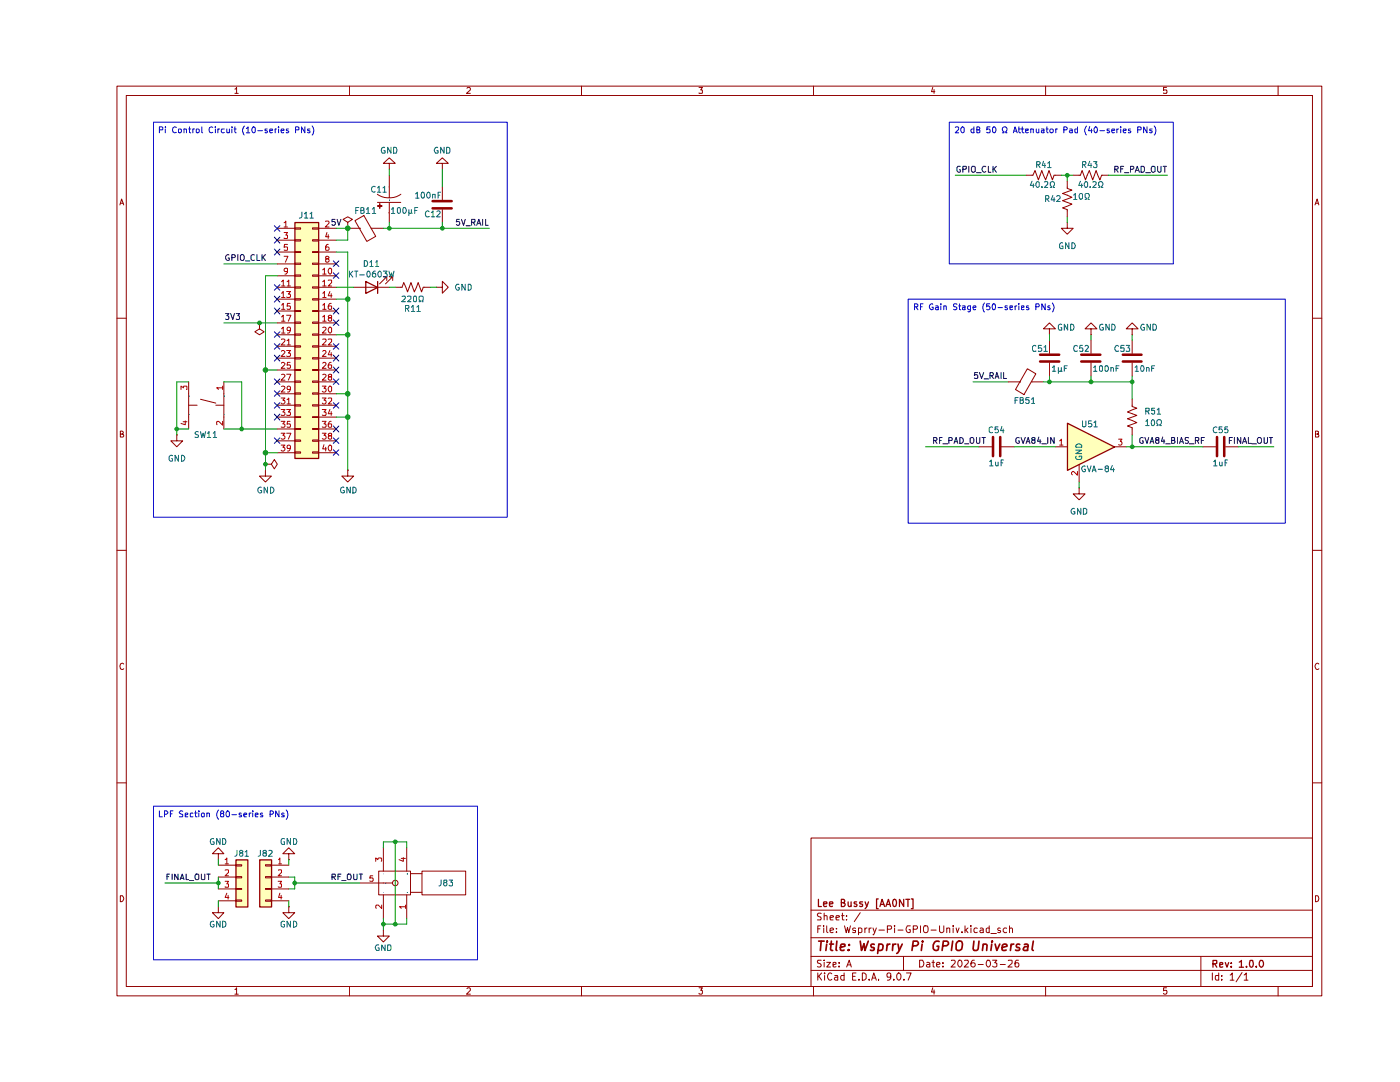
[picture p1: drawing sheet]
<svg xmlns="http://www.w3.org/2000/svg" width="279mm" height="216mm" viewBox="0 0 279 216" stroke-linecap="round" stroke-linejoin="round" font-family="sans-serif">
<g fill="none" stroke="#910000" stroke-width=".2">
<path d="M23.3 17.2h240.5v181.5h-240.5zM25.2 19h236.7v177.8h-236.7zM46.9 17.8l.3-.4v1.2M46.9 18.6h.7M69.7 17.2v1.8M93.2 17.6l.2-.2h.3l.2 .2v.3l-.8 .7h.8M116 17.2v1.8M139.5 17.4h.7l-.4 .5 .4 .1v.5h-.7M162.4 17.2v1.8M186.2 17.4l-.3 .9h.7M186.4 17.9v.7M208.7 17.2v1.8"/>
<path d="M232.8 17.4h-.6v.6l.6-.1 .1 .2-.1 .5-.6-.1M255.1 17.2v1.8M23.9 40.9l.4-1.2 .4 1.2M24 40.6h.6M262.4 40.9l.5-1.2 .3 1.2M262.5 40.6h.6M23.3 63.5h1.9M261.9 63.5h1.9M24 86.6l.5-.1v-.4l-.5-.1v1.2h.5l.2-.3-.3-.3M262.5 86.6l.6-.1v-.4l-.6-.1v1.2h.6l.1-.3-.3-.3M23.3 109.8h1.9M261.9 109.8h1.9"/>
<path d="M24.7 132.5l-.3-.2a.65 .65 0 0 0-.5 .7 .65 .65 0 0 0 .5 .6l.3-.2M263.2 132.5l-.3-.2a.65 .65 0 0 0-.5 .7 .65 .65 0 0 0 .5 .6l.3-.2M23.3 156.2h1.9M261.9 156.2h1.9M24 178.7h.4a.66 .66 0 0 1 .3 .8 .66 .66 0 0 1-.7 .4zM161.9 167.2h100v29.6h-100zM262.5 178.7h.4a.66 .66 0 0 1 .3 .8 .66 .66 0 0 1-.7 .4zM46.9 197.4l.3-.3v1.3M46.9 198.4h.7M69.7 196.8v1.9M93.2 197.3l.2-.2h.3l.2 .2v.3l-.8 .8h.8M116 196.8v1.9"/>
<path d="M139.5 197.1h.7l-.4 .5 .4 .1v.5l-.2 .2h-.3l-.2-.2M161.9 193.6h100M161.9 190.8h100M161.9 187.1h100M161.9 181.6h100M162.4 196.8v1.9M163.2 194.1v1.5M163.2 185.3h.4M163.4 194.7l.6 .9M163.8 184.7h-.6v1.4M163.9 191.6h-.7v.6a.49 .49 0 0 1 .5 .1 .49 .49 0 0 1 .1 .6h-.7M163.9 182.3h-.7a.49 .49 0 0 0 .1 .5 .49 .49 0 0 0 .5 .2v.6h-.7"/>
<path d="M164 194.1l-.8 .9M164.4 184.7v.1M164.4 185.2v.9M164.5 191.6v.1M164.5 182.8l.5-.1 .1 .9M164.5 182.2v1.4M164.5 192v1M164.6 194.1v.2M164.6 194.6v1M165 192h.7l-.7 1h.7M165 184.7v1.2l.2 .2M165.7 185.7l.6-.2-.1-.3-.5 .1v.6l.2 .2 .4-.1"/>
<path d="M165.7 183.1l.6-.1v-.3h-.6v.2v.7h.6M166 194.3a.55 .55 0 0 0-.7 0 .55 .55 0 0 0-.1 .7l.1 .3a.37 .37 0 0 0 .3 .3 .37 .37 0 0 0 .4-.2M166.3 192.5l.5-.1v-.3h-.5v.8h.5M166.6 194.6h.5l.1 1M166.8 183.1l.7-.1-.1-.3h-.5l-.1 .2 .1 .7h.5M166.9 185.9v.2M166.9 185.3h.1M167.2 195h-.4l-.3 .2 .3 .4 .4-.1M167.4 192.8v.2M167.4 192.1v.1M168 182.7h.5M168.1 182.2v1.2l.1 .2h.3"/>
<path d="M168.5 194.6h-.5l-.2 .3v.4l.2 .3 .5-.1M168.5 194.1v1.5M168.5 184.7l.4 1.4 .2-1 .3 1 .3-1.4M169 193l.5-1.4 .4 1.4M169 183.5v.1M169 182.7v.2M169.1 192.5h.7M170.2 194.8h.5M170.7 185.3l-.3-.1-.2 .1v.3l.5 .1v.3h-.5M170.8 194.1h-.6v1.5h.6M171.3 185.3l.5-.1 .2 .1v.6l-.2 .2-.5-.1M171.3 185.2v1.3"/>
<path d="M171.4 195.4v.2M171.7 182.1l-1.2 1.8M172.1 194.1h.3l.5 .4v.7l-.5 .4h-.3zM172.6 185.2v.9M173 185.2l-.4 .2M173.5 195.4v.2M173.5 185.2v.9M173.9 185.2l-.4 .2M174 195.6l.4-1.5 .5 1.5M174.1 195.2h.6M174.2 185.2l.4 .9M174.9 185.2l-.5 1.3h-.2"/>
<path d="M175.3 195.4v.2M175.4 185.6h1.1M177.1 185.4l.8-.1v-.5l-.8-.1v1.4M177.8 194.7l-.1 .3h-.6v-.8l.4-.1 .3 .2v.9l-.4 .4h-.3M178.4 195.4v.2M178.5 184.7v.1M178.5 185.2v.9M179.2 185.6h1M179.3 194.1a.75 .75 0 0 1 .5 .8 .75 .75 0 0 1-.5 .7 .92 .92 0 0 1 0-1.5zM180.3 190.8v2.8M180.4 195.4v.2M180.9 194.1h.9l-.6 1.5"/>
<path d="M181.7 184.7h-.6a.71 .71 0 0 0-.3 .9 .71 .71 0 0 0 .9 .4v-.5h-.3M182.3 185.4l.7-.1v-.5l-.7-.1v1.4M183.5 191.6h.6a.76 .76 0 0 1 .2 .9 .76 .76 0 0 1-.8 .5zM183.7 184.7v1.4M184.5 184.7h.6v.2a1.02 1.02 0 0 1 0 1.1l-.2 .1a.46 .46 0 0 1-.6-.4zM185 192.1l.3-.1 .3 .2v.8M185.6 192.4l-.7 .2 .2 .4 .5-.1M185.8 185.6h1M186 192h.5M186.2 197.1l-.3 .9h.7M186.2 191.6v1.3l.3 .1M186.4 197.5v.9"/>
<path d="M186.9 192.5l.7-.1-.2-.4-.5 .2v.6l.3 .2 .3-.1M187.5 184.7v1.1l.3 .3h.2l.4-.3v-1.1M188.2 192.8v.2M188.2 192.1v.1M188.9 185.3l.3-.1 .3 .1v.8M188.9 185.2v.9M189.9 191.7l.6-.1 .1 .3-.8 1.1h.8M190.2 184.7v.1M190.2 185.2v.9M190.8 185.2l.3 .9 .3-.9M191.3 191.7l.1-.1a.68 .68 0 0 1 .7 .6 .68 .68 0 0 1-.6 .8 .89 .89 0 0 1-.2-1.3zM192 185.9v.2"/>
<path d="M192.5 191.7l.7-.1 .1 .3-.9 1.1h.9M192.6 184.7v1.4M192.8 185.6l.4 .5M193.2 185.2l-.6 .5M193.8 184.7v.1M193.8 185.2v.9M194.5 191.6a.57 .57 0 0 0-.7 .6v.5l.1 .2 .5 .1 .2-.3v-.3l-.2-.3-.5 .1-.1 .2M195 185.3l-.4-.1-.2 .2 .1 .6h.5M195.2 192.4h1M195.6 185.3l.4-.1 .2 .1v.8M196.2 185.5l-.6 .3 .1 .3 .5-.1M197 191.7l.1-.1a.68 .68 0 0 1 .6 .6 .68 .68 0 0 1-.5 .8 .89 .89 0 0 1-.2-1.3z"/>
<path d="M197.4 185.3l-.3-.1-.3 .1v.6l.3 .2 .3-.1M197.4 184.7v1.4M197.8 186.3h1.1M198.1 191.6h.8l-.4 .5 .4 .1v.6l-.2 .2-.6-.2M199.6 185.3l-.3-.1-.2 .2 .2 .3h.3l.1 .2-.2 .2-.4-.1M199.6 192.4h1M200.9 185.3l-.4-.1-.3 .2v.4l.3 .3 .4-.1M201.2 191.7l.7-.1 .1 .6-.9 .8h.9M201.5 185.3l.2-.1 .4 .1v.8M201.5 184.7v1.4M203.3 191.6h-.5l-.2 .3v.9l.2 .2 .5-.1v-.7l-.5-.1-.2 .1v.2M208.7 196.8v1.9"/>
<path d="M232.8 197.1h-.6v.6l.6-.1 .1 .2-.1 .5-.4 .1-.2-.2M239.7 190.8v6M241.9 194.1v1.5M243.2 194.6h-.6l-.1 .3 .1 .6h.6M243.2 194.1v1.5M243.8 195.4v.2M243.8 194.6v.2M245.5 194.6l.4-.5v1.5M245.5 195.6h.8M247.9 194.1l-1.2 1.8M248.3 194.6l.4-.5v1.5M248.3 195.6h.8"/>
<path d="M255.1 196.8v1.9"/>
</g>
<g fill="none" stroke="#910000" stroke-width=".25">
<path d="M163.3 179.5v1.4h.6M169.3 180v.8l.4 .1 .2-.2M169.9 180v.9M171 180h-.5l-.1 .1 .2 .3 .4 .2v.2h-.6M172.1 180h-.5l-.1 .1 .1 .2 .5 .2v.3h-.6M172.6 180l.4 .9M173.3 180l-.3 .9-.4 .4M175.3 179.4h-.4v1.9h.4M178.2 179.6l.3-.1a.8 .8 0 0 1 .4 .7 .8 .8 0 0 1-.4 .7l-.3-.2v-.4zM180.4 179.5v1.4l-.9-1.4v1.4M180.8 179.5h.7M181.2 179.5v1.4"/>
<path d="M181.9 179.4h.3v1.9h-.3M164.4 180.4l.6-.1-.1-.3h-.5v.1v.7h.5M165.5 180.4l.7-.1-.1-.3h-.5l-.1 .1 .1 .7h.5M167.9 180.1l.6-.1v-.5h-.6v1.4h.5l.3-.5-.4-.3M175.6 180.9l.4-1.4 .5 1.4M175.8 180.5h.6M176.8 180.9l.5-1.4 .4 1.4M177 180.5h.6M242.1 192.3l.7-.1v-.5l-.7-.1v1.4M242.4 192.3l.4 .7M243.4 192.5l.6-.1v-.2h-.6v.7h.6M244.5 192.1l.4 .9 .3-.9"/>
<path d="M245.7 192.8v.2M245.7 192.2h.1M247.3 192l.4-.4v1.4M247.3 193h.9M248.8 192.8v.2M249.4 191.7l.6-.1a.89 .89 0 0 1-.3 1.4l-.3-.2v-.3zM250.7 192.8v.2M251.5 191.7l.1-.1a.68 .68 0 0 1 .6 .7 .68 .68 0 0 1-.6 .7 .89 .89 0 0 1-.1-1.3z"/>
</g>
<g fill="none" stroke="#910000" stroke-width=".34">
<path d="M163.4 187.8h1.1M163.9 187.8l-.2 1.9M165 188.4l-.2 1.3M165.1 187.8v.2M165.6 188.4h.7M165.9 187.8l-.2 1.6 .1 .2 .4 .1M167 187.8l-.2 1.6 .2 .3M167.7 189.1l.9-.3v-.3l-.6-.1-.2 .2v1h.7M169.4 189.5l.1 .1h-.3l.2-.1-.1 .2M169.5 188.5v.1M171.7 187.8l.2 1.9 .5-1.4 .2 1.4 .7-1.9M174.5 188.5l-.5-.1-.2 .2 .2 .5h.5l-.1 .5h-.7"/>
<path d="M175.4 188.5l.5-.1 .3 .2v.7l-.5 .4-.5-.1M175.4 188.4l-.3 1.8M177.1 188.4l-.2 1.3M177.6 188.4l-.6 .3M178.2 188.4l-.1 1.3M178.8 188.4l-.4 .1-.2 .2M179.2 188.4l.3 1.3M180.1 188.4l-.6 1.3-.5 .5M182.2 188.7l.8-.1 .3-.2-.1-.4-.2-.2h-.7l-.3 1.9M184 188.4l-.1 1.3M184.1 187.8v.2M187.4 187.9a.73 .73 0 0 0-.9 .1l-.3 .6v.6a.62 .62 0 0 0 1.1 .3v-.7h-.3"/>
<path d="M188.2 188.7l.8-.1 .3-.2-.1-.4-.3-.2h-.6l-.3 1.9M190.1 187.8l-.2 1.9M191 188a.63 .63 0 0 1 1 0 1.3 1.3 0 0 1-.5 1.7h-.4l-.3-.3v-1zM194.4 187.8l-.2 1.5 .3 .4h.4l.3-.4 .2-1.5M196.2 188.6l.3-.2 .4 .1v1.2M196.2 188.4l-.1 1.3M197.9 188.4l-.1 1.3M198 187.8l-.1 .2 .2-.1-.1-.1-.1 .2M198.6 188.4l.3 1.3 .6-1.3M200 189.1l1-.3-.1-.3a.6 .6 0 0 0-.9 .1v1h.8M201.8 188.4l-.2 1.3M202.3 188.4l-.5 .2-.1 .1"/>
<path d="M203.5 188.5l-.4-.1-.3 .2 .2 .5h.4v.5h-.7M204.4 188.5h.7l-.1 1.2M205.2 188.8l-.7 .1-.3 .5 .2 .3 .7-.1M206.2 187.8l-.2 1.6 .2 .3"/>
</g>
<g fill="#ffb">
<path d="M58.8 44.4h4.8v47h-4.8z"/>
<path d="M213 84.4l9.4 4.8-9.4 4.6z"/>
<path d="M51.8 171.5h2.4v9.4h-2.4z"/>
<path d="M47 171.5h2.4v9.4h-2.4z"/>
</g>
<g fill="none" stroke="#0f0f0f" stroke-width=".2">
<path d="M191.7 33.2h-.6l-.1 .2v.6l.1 .3h.6v-.4h-.2M192.2 33.8l.6-.1v-.4l-.6-.1v1.2M193.4 33.2v1.2M194 33.2h.5l.1 .2v.8l-.5 .2a.86 .86 0 0 1-.1-1.2zM194.9 34.5h.9M196.7 33.3l-.5-.1a.67 .67 0 0 0-.2 .7 .67 .67 0 0 0 .5 .5l.2-.2M197.2 33.2v1.2h.6M198.2 33.2v1.2M198.3 33.7l.6 .7M198.9 33.2l-.7 .7M222.5 33.8l.6-.1v-.5h-.6v1.2M222.7 33.8l.5 .6"/>
<path d="M223.7 33.7h.4M224.3 33.2h-.6v1.2M224.4 34.5h.9M225.6 33.8l.6-.1 .1-.3-.2-.2h-.5v1.2M226.5 34.4l.5-1.2 .4 1.2M226.7 34h.5M227.7 33.2h.5l.2 .2v.6l-.3 .4h-.4zM228.7 34.5h.9M229.9 33.2h.4l.2 .2v.8l-.2 .2-.4-.1a.87 .87 0 0 1 0-1.1zM231 33.2v.9l.3 .3 .4-.2v-1M232.1 33.2h.7M232.5 33.2v1.2"/>
<path d="M45.7 50.9a.54 .54 0 0 0-.7 .6 .54 .54 0 0 0 .8 .4v-.4h-.3M46.3 51.4h.5l.2-.2-.1-.3-.6-.1v1.2M47.5 50.8v1.2M48 51l.5-.2a.65 .65 0 0 1 .3 .7 .65 .65 0 0 1-.6 .5l-.2-.2zM49 52.1h.8M50.8 50.9a.45 .45 0 0 0-.7 .2v.6a.45 .45 0 0 0 .7 .2M51.3 50.8v1.2h.6M52.3 50.8v1.2M52.5 51.3l.5 .7M53 50.8l-.7 .7M66.9 43.8h-.6v.5h.6v.4l-.2 .3-.4-.2M67.3 43.8l.3 1.2 .4-1.2"/>
<path d="M91.7 43.8h-.5l-.1 .5h.6v.6l-.5 .1-.1-.2M92.1 43.8l.4 1.2 .4-1.2M93 45h.9M94.1 44.4l.7-.1v-.4l-.7-.1v1.2M94.5 44.4l.3 .6M95.1 45l.5-1.2 .4 1.2M95.3 44.6h.5M96.3 43.8v1.2M96.9 43.8v1.2h.5M45 62.6h.7l-.4 .4 .3 .1v.6h-.6M46 62.6l.5 1.2 .3-1.2M47.1 62.6h.7l-.3 .4 .3 .2v.5h-.7"/>
<path d="M195.1 74.3h-.6v.6l.1-.1h.4l.1 .1v.5h-.6M195.5 74.3l.4 1.2 .4-1.2M196.4 75.6h.9M197.6 74.9h.5l.2-.1-.1-.4-.6-.1v1.2M197.8 74.9l.5 .6M198.6 75.5l.3-1.2 .5 1.2M198.7 75.2h.6M199.8 74.3v1.2M200.3 74.3v1.2h.6M186.3 87.9h.5l.2-.2-.1-.3-.6-.1v1.2M186.6 87.9l.4 .6M187.5 87.9h.3"/>
<path d="M188 87.3h-.5v1.2M188.2 88.6h.9M189.4 87.9h.6v-.5l-.6-.1v1.2M190.4 88.5l.4-1.2 .3 1.2M190.5 88.1h.6M191.6 87.3l.6 .2v.3v.5l-.4 .2h-.2zM192.5 88.6h.9M193.6 87.5l.5-.2a.65 .65 0 0 1 .3 .7 .65 .65 0 0 1-.5 .5l-.3-.2zM194.9 87.3v.9a.35 .35 0 0 0 .3 .3 .35 .35 0 0 0 .4-.3v-.9M196 87.3h.7M196.3 87.3v1.2M203.4 87.4a.45 .45 0 0 0-.7 .1v.7a.45 .45 0 0 0 .7 .2v-.4h-.1"/>
<path d="M203.8 87.3l.4 1.2 .4-1.2M204.8 88.5l.4-1.2 .3 1.2M204.9 88.1h.6M206.1 87.8l-.2-.3 .2-.2 .5 .1v.3a.51 .51 0 0 0-.6 .7h.6v-.5l-.2-.1M207.3 87.2l-.2 .9h.6M207.6 87.7v.8M207.9 88.6h.9M209.1 87.3v1.2M210.4 87.3v1.2l-.7-1.2v1.2M228.1 87.4a.45 .45 0 0 0-.6 .1v.7a.45 .45 0 0 0 .6 .2v-.4h-.1M228.5 87.3l.4 1.2 .3-1.2M229.5 88.5l.4-1.2 .4 1.2"/>
<path d="M229.6 88.1h.6M230.9 87.8l-.3-.3 .3-.2 .4 .1v.3a.51 .51 0 0 0-.6 .7h.6v-.5l-.2-.1M232 87.2l-.2 .9h.7M232.3 87.7v.8M232.6 88.6h1M233.8 87.9h.4l.2-.2v-.3l-.2-.1h-.4v1.2l.6-.1 .1-.3-.3-.2M235 87.3v1.2M235.4 88.5l.4-1.2 .4 1.2M235.5 88.1h.6M237.2 87.4h-.7v.3l.7 .4-.2 .4-.5-.1M237.4 88.6h.9M238.6 87.9h.6v-.5l-.6-.1v1.2"/>
<path d="M238.9 87.9l.3 .6M239.7 87.9h.5M240.3 87.3h-.6v1.2M245.3 87.9h.5M245.9 87.3h-.6v1.2M246.4 87.3v1.2M247.6 87.3v1.2l-.7-1.2v1.2M248 88.5l.4-1.2 .4 1.2M248.1 88.1h.5M249.1 87.3v1.2h.6M249.8 88.6h1M251.1 87.4l.2-.1a.6 .6 0 0 1 .5 .6 .6 .6 0 0 1-.5 .6l-.4-.4z"/>
<path d="M252.3 87.3v1.1l.1 .1h.3l.3-.3v-.9M253.3 87.3h.7M253.6 87.3v1.2M33.3 174.9h.4M33.8 174.4h-.5v1.1M34.3 174.4v1.1M35.5 174.4v1.1l-.6-1.1v1.1M36 175.5l.4-1.1 .3 1.1M36 175.3h.6M37.1 174.4v1.1h.5M37.8 175.7h.9M39.1 174.4h.4l.2 .2v.7l-.2 .2h-.4l-.2-.3z"/>
<path d="M40.2 174.4v.9l.2 .2 .5-.1v-1M41.3 174.4h.7M41.6 174.4v1.1M66.3 175l.6-.1v-.5h-.6v1.1M66.5 175l.4 .5M67.5 174.9h.4M68 174.4h-.5v1.1M68.2 175.7h.9M69.3 174.6l.2-.2h.4l.2 .4-.2 .7h-.4l-.2-.2zM70.6 174.4l.1 1.1h.5l.1-1.1M71.7 174.4h.7M72 174.4v1.1"/>
</g>
<g fill="none" stroke="#910000" stroke-width=".2">
<path d="M75.3 38.8l1.4 .6 .9 .1M77.7 35v4.5l1.4-.3 .9-.4M77.7 32.6h-1.2l1.2-1.1 1.2 1.1h-1.2v1.2M77.7 33.8h.1M88.3 32.6h-1.2l1.2-1.1 1.2 1.1h-1.2v1.2M88.3 33.8h.1M88.3 37.3v2.7M204.8 35h1.3l.5-1 .6 1.9 .7-1.9 .8 1.9 .7-1.9 .6 1.9 .4-.9h1.4M213 36.2v1.4l.9 .3-1.8 .7 1.8 .8-1.8 .6 1.8 .7-1.8 .8 .9 .3v1.5M214.2 35h1.4l.4-1 .6 1.9 .8-1.9 .7 1.9 .7-1.9 .7 1.9 .4-.9h1.3M55.3 45.6h3.5M55.3 47.9h3.5"/>
<path d="M55.3 50.3h3.5M55.3 52.7h3.5M55.3 55h3.5M55.3 57.3h3.5M55.3 59.7h3.5M58.8 45.5h1.2v.2h-1.2zM58.8 47.8h1.2v.3h-1.2zM58.8 50.2h1.2v.2h-1.2zM58.8 52.5h1.2v.2h-1.2zM58.8 54.9h1.2v.2h-1.2zM58.8 57.2h1.2v.3h-1.2zM58.8 59.6h1.2v.3h-1.2z"/>
<path d="M62.4 45.5h1.2v.2h-1.2zM62.4 47.8h1.2v.3h-1.2zM62.4 50.2h1.2v.2h-1.2zM62.4 52.5h1.2v.2h-1.2zM62.4 54.9h1.2v.2h-1.2zM62.4 57.2h1.2v.3h-1.2zM62.4 59.6h1.2v.3h-1.2zM63.6 45.6h3.5M63.6 47.9h3.5M63.6 50.3h3.5M63.6 52.7h3.5M63.6 55h3.5"/>
<path d="M63.6 57.3h3.5M63.6 59.7h3.5M69.4 44.4l.9-.6-.9-.5-.9 .5 .9 .6v1.2M69.4 45.6h.1M69.4 45.6h2.4M70.6 57.3h7.1M70.8 44l1.8-1 2.4 4.2-1.8 1zM71.8 45.6h.1M74.1 45.6h2.4M75.3 41.1h1zM75.3 40.4h4.7M75.7 40.6l.1 1z"/>
<path d="M77.2 56v-.8h-.7h.7l-1.5 1.4M77.7 40.4v4M78.4 56v-.8h-.7h.7l-1.5 1.4M78.9 57.3h1.3l.4-.9 .7 1.9 .7-1.9 .7 1.9 .8-1.9 .6 1.9 .4-1h1.4M87.1 57.3h1.2v-1.2l1.2 1.2-1.2 1.2v-1.2M87.1 57.3h.1M88.3 41.8v2.6M213 44.4v1.2h1.2l-1.2 1.1-1.2-1.1h1.2M213 44.4h.1M37.6 76.2v9.4M40 79.7l3.1 .7M44.7 76.2v9.4"/>
<path d="M51.8 64.4v1.2l.9 .6-.9 .6-.9-.6 .9-.6M51.8 64.4h.1M55.3 62.1h3.5M55.3 64.4h3.5M55.3 66.8h3.5M55.3 69.1h3.5M55.3 71.5h3.5M55.3 73.8h3.5M55.3 76.2h3.5M55.3 78.6h3.5M58.8 62h1.2v.1h-1.2zM58.8 64.3h1.2v.2h-1.2z"/>
<path d="M58.8 66.6h1.2v.3h-1.2zM58.8 69h1.2v.3h-1.2zM58.8 71.4h1.2v.2h-1.2zM58.8 73.7h1.2v.2h-1.2zM58.8 76h1.2v.3h-1.2zM58.8 78.4h1.2v.3h-1.2zM62.4 62h1.2v.1h-1.2zM62.4 64.3h1.2v.2h-1.2zM62.4 66.6h1.2v.3h-1.2zM62.4 69h1.2v.3h-1.2zM62.4 71.4h1.2v.2h-1.2zM62.4 73.7h1.2v.2h-1.2z"/>
<path d="M62.4 76h1.2v.3h-1.2zM62.4 78.4h1.2v.3h-1.2zM63.6 62.1h3.5M63.6 64.4h3.5M63.6 66.8h3.5M63.6 69.1h3.5M63.6 71.5h3.5M63.6 73.8h3.5M63.6 76.2h3.5M63.6 78.6h3.5M201.2 76.2h2.4M203.6 76.2h.1"/>
<path d="M205 73.6l1.7 1-2.3 4.1-1.7-1zM205.9 76.2h2.4M209.4 65.6h1.2l-1.2-1.2-1.1 1.2h1.1v1.2M209.4 66.8h.1M209.4 67.9v2.6M209.4 72.4v2.6M217.7 65.6h1.2l-1.2-1.2-1.2 1.2h1.2v1.2M217.7 66.8h.1M217.7 67.9v2.6M217.7 72.4v2.6M225.9 79.7v1.4l1 .3-1.9 .8 1.9 .7-1.9 .7 1.9 .7-1.9 .7 .9 .3v1.5M225.9 65.6h1.2l-1.2-1.2-1.1 1.2h1.1v1.2"/>
<path d="M225.9 66.8h.1M225.9 67.9v2.6M225.9 72.4v2.6M35.3 86.8v1.2h1.2l-1.2 1.2-1.2-1.2h1.2M35.3 86.8h.1M37.6 80.9h1.7M43.1 80.9h1.6M53 93.8v1.2h1.2l-1.2 1.2-1.2-1.2h1.2M53 93.8h.1M53 92.6h1.2l.6-.9 .5 .9-.5 1-.6-1M53 92.6h.1M55.3 80.9h3.5"/>
<path d="M55.3 83.2h3.5M55.3 85.6h3.5M55.3 88h3.5M55.3 90.3h3.5M58.8 80.8h1.2v.2h-1.2zM58.8 83.1h1.2v.2h-1.2zM58.8 85.5h1.2v.2h-1.2zM58.8 87.8h1.2v.3h-1.2zM58.8 90.2h1.2v.2h-1.2zM62.4 80.8h1.2v.2h-1.2zM62.4 83.1h1.2v.2h-1.2zM62.4 85.5h1.2v.2h-1.2z"/>
<path d="M62.4 87.8h1.2v.3h-1.2zM62.4 90.2h1.2v.2h-1.2zM63.6 80.9h3.5M63.6 83.2h3.5M63.6 85.6h3.5M63.6 88h3.5M63.6 90.3h3.5M69.4 93.8v1.2h1.2l-1.2 1.2-1.2-1.2h1.2M69.4 93.8h.1M195.4 89.2h2.5M199.8 89.2h2.6M210.6 89.2h2.4"/>
<path d="M215.4 97.4v1.2h1.1l-1.1 1.1-1.2-1.1h1.2M215.4 97.4h.1M215.4 92.6v3.6M222.4 89.2h2.4M240.1 89.2h2.5M244.6 89.2h2.5M43.6 170.3h1.1l-1.1-1.1-1.2 1.1h1.2v1.2M43.6 171.5h.1M43.6 172.6h3.4M43.6 175h3.4M43.6 177.4h3.4M43.6 179.7h3.4"/>
<path d="M47 172.6h1.2v.2h-1.2zM47 174.9h1.2v.3h-1.2zM47 177.3h1.2v.2h-1.2zM47 179.6h1.2v.2h-1.2zM53 172.6h1.2v.2h-1.2zM53 174.9h1.2v.3h-1.2zM53 177.3h1.2v.2h-1.2zM53 179.6h1.2v.2h-1.2zM54.2 172.6h3.4M54.2 175h3.4M54.2 177.4h3.4M54.2 179.7h3.4"/>
<path d="M57.6 170.3h1.2l-1.2-1.1-1.2 1.1h1.2v1.2M57.6 171.5h.1M71.8 176.2h6.6M75.6 173.8h6.3v4.8h-6.3zM76.5 169.2v4.6M76.5 178.6v4.7M81.2 169.2v4.6M81.2 178.6v4.7M81.9 178.1h2.3M81.9 174.3h2.3M84.2 173.8h8.7v4.8h-8.7zM43.6 180.9v1.2h1.1l-1.1 1.2-1.2-1.2h1.2"/>
<path d="M43.6 180.9h.1M57.6 180.9v1.2h1.2l-1.2 1.2-1.2-1.2h1.2M57.6 180.9h.1M76.5 185.6v1.2h1.2l-1.2 1.2-1.2-1.2h1.2M76.5 185.6h.1"/>
<circle cx="78.9" cy="176.2" r=".55"/>
</g>
<path d="M58.9 44.4h4.7v47.1h-4.7zM73 56.2l2.4 1.2-2.4 1.1zM75.4 56.2v2.3M213 84.5l9.4 4.7-9.4 4.7zM47.1 171.6h2.4v9.4h-2.4zM51.8 171.6h2.4v9.4h-2.4z" fill="none" stroke="#910000" stroke-width=".25"/>
<g fill="none" stroke="#b90000" stroke-width=".2">
<path d="M77.6 37.3h.1M56.2 56.2l.3-.3v1.2M56.2 58.5l.3-.3v1.2M56.2 57.1h.7M56.2 59.4h.7M56.7 44.4l.3-.3v1.2M56.7 46.4h.7l-.4 .5 .4 .1v.5h-.7M56.7 51.1h.8l-.5 1.2M56.7 45.3h.7M57.2 58.2h.8l-.5 .5h.4l.1 .1-.1 .6-.7-.1M57.3 56.2l.3-.3v1.2M57.3 57.1h.7"/>
<path d="M57.4 48.8h-.6l-.1 .6 .6-.1 .1 .6h-.7M57.4 54l-.1 .2h-.4l-.2-.2 .1-.4h.6v.8l-.2 .2-.3 .1M64.4 53.8l.3-.3v1.2M64.4 56.2l.3-.3v1.2M64.4 58.5l.3-.3v1.2M64.4 57.1h.7M64.4 59.4h.7M64.4 54.7h.7M65 44.2l.5-.1 .2 .3-.8 .9h.8M65.2 51.6h-.2v-.4h.6v.4l-.6 .1v.5l.2 .1h.2l.3-.2-.1-.4-.2-.1M65.2 46.4l-.2 .8h.7M65.5 48.8l-.3 .1-.2 .2v.8l.5 .1 .2-.2v-.4l-.2-.1h-.4l-.1 .1"/>
<path d="M65.5 56h.7v.4l-.7 .7h.7M65.5 46.8v.8M65.7 53.6l.2-.1 .3 .3v.6l-.3 .3-.2-.2a.69 .69 0 0 1 0-.9zM65.8 58.2l-.3 .8h.8M66.1 58.6v.8M77.6 42.5h.1M36.1 77.7v-.7l.5 .4 .1-.4h.5v.7M44.4 77.4h-1.2l.4 .3M44.4 77v.7M56.1 79.4h.8l-.5 .4 .4 .1 .1 .4-.3 .3h-.3l-.2-.2M56.2 60.9l.3-.4v1.2M56.2 63.2l.3-.3v1.2"/>
<path d="M56.2 65.6l.3-.3v1.2M56.2 67.7l.5-.1 .2 .4-.8 .8h.8M56.2 70.1l.4-.2 .3 .4-.8 .8h.8M56.2 72.5l.4-.2 .3 .3-.8 .9h.8M56.2 74.8l.4-.1 .3 .3-.8 .9h.8M56.2 77.1l.4-.1 .3 .4-.8 .8h.8M56.2 61.7h.7M56.2 64.1h.7M56.2 66.5h.7M57.2 62.9h.9l-.6 1.2M57.2 69.9h.8l-.5 .5h.4l.1 .2-.1 .5-.7-.1M57.2 74.7h.9l-.6 1.2"/>
<path d="M57.3 68l.3-.4v1.2M57.3 79.8l.3-.4v1.2M57.3 68.8h.7M57.9 60.5h-.5l-.1 .6 .6-.1v.7l-.6-.1M57.9 72.3h-.5l-.1 .6 .6-.1v.7l-.6-.1M58 65.8l-.1 .2h-.5l-.1-.5a.35 .35 0 0 1 .3-.2 .35 .35 0 0 1 .4 .2l-.2 .8-.4 .2M58 77.6l-.1 .1h-.5l-.1-.4a.35 .35 0 0 1 .3-.3 .35 .35 0 0 1 .4 .3l-.2 .8-.4 .1M64.3 77h.8l-.4 .5 .3 .1v.5l-.5 .1-.2-.1M64.3 79.4h.8l-.4 .4 .3 .1v.6l-.5 .1-.2-.2M64.4 60.9l.3-.4v1.2M64.4 63.2l.3-.3v1.2M64.4 65.4l.4-.1 .3 .3-.8 .9h.8"/>
<path d="M64.4 67.7l.6-.1 .1 .4-.8 .8h.8M64.4 70.1l.4-.2 .3 .4-.8 .8h.8M64.4 72.5l.4-.2 .3 .3-.8 .9h.8M64.4 74.8l.4-.1 .3 .3-.8 .9h.8M64.4 61.7h.7M64.4 64.1h.7M65.5 67.7h.7v.5l-.7 .6h.7M65.5 79.5h.7v.4l-.7 .7h.7M65.7 65.4l.2-.1 .3 .2v.7l-.3 .3-.2-.2a.69 .69 0 0 1 0-.9zM65.7 77.1l.2-.1 .3 .3v.7l-.3 .2-.2-.1a.69 .69 0 0 1 0-1zM65.8 63.4l-.3-.2 .3-.3 .4 .1v.3a.51 .51 0 0 0-.6 .7h.6v-.5l-.2-.1M65.8 75.2l-.3-.3 .3-.2 .4 .1v.3a.51 .51 0 0 0-.6 .7h.6v-.5l-.2-.1"/>
<path d="M65.8 69.9l-.3 .9h.8M66.1 60.5l-.4 .2-.2 .9 .2 .1 .5-.1-.1-.6h-.4l-.2 .2M66.1 72.3l-.4 .2-.2 .8 .2 .2 .5-.1-.1-.6h-.4l-.2 .2M66.1 70.4v.7M36.5 84.2h.8M37 84v.8l-.9-.3M44.4 84.1v.7l-.8-.7-.4 .1 .1 .6M56.1 81.7h.8l-.5 .5 .5 .2v.3l-.2 .2-.6-.1M56.1 84.1h.8l-.5 .5 .5 .2v.3l-.2 .2-.6-.1M56.1 86.4h.8l-.5 .5 .5 .2-.1 .4h-.7M56.1 88.8h.8l-.5 .4 .4 .1 .1 .4-.3 .3h-.3l-.2-.2M57.2 81.7h.8l-.5 .5h.4v.7l-.7-.1"/>
<path d="M57.2 86.4h.9l-.6 1.2M57.3 80.6h.7M57.9 84.1h-.5l-.1 .6 .6-.1v.7l-.6-.1M58 89.3l-.1 .2h-.5l-.1-.4a.35 .35 0 0 1 .3-.3 .35 .35 0 0 1 .4 .3l-.2 .7-.4 .2M64.3 81.7h.8l-.4 .5h.3v.7l-.7-.1M64.3 84.1h.8l-.4 .5h.3v.7l-.7-.1M64.3 86.4h.8l-.4 .5 .3 .1v.5h-.7M64.7 88.7l-.3 .9h.8M65 89.2v.8M65.7 88.9l.2-.1 .3 .3v.6l-.3 .3-.2-.2a.69 .69 0 0 1 0-.9zM65.8 87l-.3-.3 .3-.3 .4 .1v.4a.51 .51 0 0 0-.6 .6h.6v-.5h-.2M65.8 81.7l-.3 .8h.8"/>
<path d="M66.1 84.1l-.4 .1-.2 .9 .2 .2 .5-.1-.1-.6h-.4l-.2 .2M66.1 82.1v.8M211.5 88l.3-.4v1.2M211.5 88.8h.6M215 94.1v.7l-.8-.7-.4 .2 .2 .4M223.2 87.6h.7l-.3 .5 .3 .2-.1 .4h-.6M44.9 171.5l.4-.3v1.2M44.9 173.7h.7v.4l-.7 .7h.7M44.9 175.9h.7l-.3 .5h.3v.6h-.7M44.9 172.4h.7M45.3 178.2l-.4 .9h.8M45.5 178.6v.8"/>
<path d="M55.5 175.9h.7l-.3 .5h.3v.6h-.7M55.6 171.5l.3-.3v1.2M55.6 173.7l.5-.1 .1 .5-.7 .7h.7M55.6 172.4h.6M55.9 178.2l-.3 .9h.7M56.1 178.6v.8M74.4 174.8h-.5l-.1 .5 .6-.1v.7l-.6-.1M75 171.9v-.7l.4 .3 .2-.3h.5v.7M80.1 171.3h.8M80.5 171.1v.8l-.9-.4M76.2 180.6v.7l-.7-.7h-.4v.7M80.9 180.9h-1.2l.4 .4"/>
<path d="M80.9 180.6v.7"/>
</g>
<g fill="none" stroke="#006665" stroke-width=".2">
<path d="M77.7 39.9h.1M77.7 40h.1M37.7 79h.1M44.7 79h.1M44.8 79h.1M37.7 82.8h.1M44.7 82.8h.1M214.7 89.8h1.2l-1.2 .7h1.2M214.8 91l-.1 .4 .3 .3h.6l.3-.2v-.5h-.5v.2M214.8 88.8l.4-.2h.4l.3 .2v.4h-1.2zM76.6 178.1h.1M76.6 174.4h.1"/>
<path d="M77 176.2h.1M81.2 178.1h.1M81.2 174.4h.1"/>
</g>
<path d="M86.3 41.6h3.8M86.3 40.1h3.8M207.6 72.1h3.8M207.6 70.8h3.8M215.8 72.1h3.8M215.8 70.8h3.8M224.1 72.1h3.7M224.1 70.8h3.7M198.2 87.2v3.8M199.6 87.2v3.8M242.9 87.2v3.8M244.3 87.2v3.8" fill="none" stroke="#910000" stroke-width=".51"/>
<g fill="none" stroke="#090" stroke-width=".2">
<path d="M77.7 33.8v1.2M88.3 33.8v3.5M190.6 35h14.2M211.8 35h2.4M213 35v1.2M221.2 35h11.8M44.7 52.7h10.6M55.3 55h-2.3v38.8M67.1 45.6h2.3v2.3h-2.3M67.1 57.3h3.5M67.1 50.3h2.3v43.5M67.1 59.7h2.3"/>
<path d="M76.5 45.6h21.2M77.7 44.4v1.2M77.7 57.3h1.2M85.9 57.3h1.2M88.3 44.4v1.2M213 43.3v1.1M37.6 76.2h-2.3v10.6M44.7 76.2h3.5v9.4M44.7 64.4h10.6M53 73.8h2.3M67.1 66.8h2.3M67.1 78.6h2.3"/>
<path d="M194.2 76.2h7M208.3 76.2h17.6M209.4 66.8v1.1M209.4 75v1.2M217.7 66.8v1.1M217.7 75v1.2M225.9 66.8v1.1M225.9 75v4.7M35.3 85.6h2.3M44.7 85.6h10.6M53 90.3h2.3M67.1 83.2h2.3"/>
<path d="M184.7 89.2h10.7M202.4 89.2h8.2M215.4 96.2v1.2M224.8 89.2h15.3M225.9 86.8v2.4M247.1 89.2h7.1M32.9 176.2h10.7M43.6 171.5v1.1M43.6 175v2.4M43.6 179.7v1.2M57.6 175h1.2v2.4h-1.2M57.6 171.5v1.1"/>
<path d="M57.6 179.7v1.2M58.8 176.2h13M76.5 169.2v-1.2h4.7v1.2M78.9 168v16.4M76.5 183.3v2.3M81.2 183.3v1.1h-4.7"/>
</g>
<g fill="none" stroke="#0000ca" stroke-width=".2">
<path d="M30.6 24.4h70.6v78.8h-70.6zM31.8 25.9h.6l.1-.5-.7-.1v1.2M33 25.3v.1M33 25.7v.8M35.2 25.4l-.3-.1a.6 .6 0 0 0-.5 .6 .6 .6 0 0 0 .5 .6l.3-.1M35.6 25.8l.5-.1v.7h-.5zM36.7 25.8l.4-.1 .1 .8M36.7 25.7v.8M37.6 25.7h.5M37.8 25.3v1.1l.3 .1M38.5 25.7v.8M38.8 25.7h-.2l-.1 .2"/>
<path d="M39.2 25.8l.4-.1 .2 .2-.1 .5h-.5zM40.3 25.3v1.1l.1 .1M42.5 25.4l-.3-.1a.6 .6 0 0 0-.5 .6 .6 .6 0 0 0 .5 .6l.3-.1M43 25.3v.1M43 25.7v.8M43.5 25.7v.8M43.8 25.7h-.2l-.1 .2M44.8 25.7h-.5l-.1 .5a.36 .36 0 0 0 .6 .2M45.3 25.7v.7h.5M45.8 25.7v.8M46.3 25.3v.1M46.3 25.7v.8"/>
<path d="M46.7 25.7h.4M46.9 25.3v1l.2 .2M48.7 25.1a1.32 1.32 0 0 0 0 1.8M49.2 25.7l.3-.4v1.2M49.2 26.5h.6M50.4 25.4l.3-.1 .2 .3v.6l-.3 .3a.7 .7 0 0 1-.2-1.1zM51.4 26.1h1M53.3 25.7h-.4v.4h.3l.2 .2-.2 .2-.3-.1M53.8 26.1l.6-.1-.1-.3h-.4l-.1 .2v.4l.2 .2 .3-.1M54.9 25.7v.8M55.2 25.7l-.3 .2M55.6 25.3v.1"/>
<path d="M55.6 25.7v.8M56.1 26.1l.6-.1-.1-.3h-.4l-.1 .2v.4l.2 .2 .3-.1M57.5 25.7h-.3l-.1 .2 .5 .4-.1 .2-.4-.1M59 25.9h.6l.1-.5-.7-.1v1.2M60.8 25.3v1.2l-.6-1.2v1.2M61.9 25.7h-.5v.2v.2l.5 .1v.2h-.5M62.3 25.1a1.32 1.32 0 0 1 0 1.8M189.5 24.4h44.7v28.3h-44.7zM190.6 25.4h.7v.4l-.7 .7h.7M191.9 25.4l.3-.1 .2 .3v.6l-.3 .3a.7 .7 0 0 1-.2-1.1zM194.4 25.7h-.5l-.1 .2 .1 .5h.5M194.4 25.3v1.2"/>
<path d="M195 25.9l.5-.1v-.4l-.5-.1v1.2h.4l.2-.1v-.4l-.3-.1M197.6 25.3h-.6l-.1 .6 .2-.2h.3l.2 .2v.5h-.7M198.2 25.4l.2-.1a.64 .64 0 0 1 .4 .6 .64 .64 0 0 1-.5 .6l-.2-.3zM200 26.5h.4v-.3h-.2l-.2-.3a.48 .48 0 0 1 .5-.6 .48 .48 0 0 1 .5 .6l-.3 .3v.3h.3M202.2 26.5l.4-1.2 .4 1.2M202.3 26.2h.6M203.3 25.7h.4M203.3 25.3v1l.4 .2M203.8 25.7h.6M204 25.3v1l.4 .2M204.7 26.1l.5-.1v-.3h-.5v.7h.5M205.7 25.8l.5-.1v.8"/>
<path d="M205.7 25.7v.8M206.8 25.7v.6l.2 .2 .3-.1M207.3 25.7v.8M207.8 25.7h.5v.8M208.3 26l-.5 .1v.3h.5M208.8 25.7h.4M208.9 25.3v1l.3 .2M209.5 25.9l.2-.2h.3l.2 .2-.1 .5h-.5zM210.7 25.7v.8M211 25.7h-.2l-.1 .2M212.3 25.9h.5l.2-.2-.1-.3-.6-.1v1.2M213.5 25.7h.4l.1 .8"/>
<path d="M214 26l-.5 .1-.1 .1 .2 .3 .4-.1M215 25.7l-.5 .1v.6h.5M215 25.3v1.2M216.8 25.1a1.32 1.32 0 0 0 0 1.8M217.5 25.2l-.3 .9h.8M217.8 25.7v.8M218.5 25.4l.3-.1a.71 .71 0 0 1-.1 1.2 .7 .7 0 0 1-.2-1.1zM219.5 26.1h.9M221.4 25.7h-.4v.4h.3l.2 .2-.2 .2-.3-.1M221.9 26.1l.6-.1-.1-.3h-.4l-.1 .2v.4l.2 .2 .3-.1M222.9 25.7v.8M223.2 25.7l-.3 .2"/>
<path d="M223.7 25.3v.1M223.7 25.7v.8M224.2 26.1l.6-.1-.1-.3h-.4l-.1 .2v.4l.1 .2 .4-.1M225.6 25.7h-.3l-.1 .2 .5 .4-.2 .2-.3-.1M227 25.9h.6l.1-.5-.7-.1v1.2M228.9 25.3v1.2l-.7-1.2v1.2M229.9 25.7h-.4l-.1 .2 .1 .2 .4 .1v.2h-.5M230.3 25.1a1.32 1.32 0 0 1 0 1.8M181.2 59.7h75.3v44.7h-75.3zM182.5 61.2h.5l.2-.2-.1-.3-.6-.1v1.2M182.8 61.2l.4 .6M183.7 61.2h.3"/>
<path d="M184.2 60.6h-.5v1.2M186.2 60.7a.54 .54 0 0 0-.7 .6 .54 .54 0 0 0 .7 .4v-.4h-.2M186.7 61h.5l.1 .8M187.3 61.3l-.6 .1v.2l.1 .2 .5-.1M187.8 60.6v.1M187.8 61v.8M188.4 61.1l.4-.1 .1 .8M188.4 61v.8M191 60.7h-.7v.3l.7 .5-.3 .3-.4-.1M191.3 61h.4M191.5 60.6v1.1l.2 .1M192.1 61h.5v.8"/>
<path d="M192.6 61.3l-.5 .1v.3h.5M193.7 61.7h-.5l-.1-.5 .2-.2h.4v1l-.3 .2-.2-.1M194.2 61.4l.6-.1-.1-.3h-.4l-.1 .2v.4l.2 .2 .3-.1M196.5 60.5a1.32 1.32 0 0 0 0 1.7M197.5 60.6h-.6v.6l.4-.2 .3 .3-.1 .4h-.6M198.1 60.7l.3-.1a.78 .78 0 0 1 0 1.2l-.3-.1zM199.2 61.4h.8M201.1 61h-.5l-.1 .2 .1 .2 .5 .1v.2h-.6M201.6 61.4l.5-.1v-.3h-.5v.7h.5M202.6 61v.8M202.9 61l-.3 .2M203.3 60.6v.1"/>
<path d="M203.3 61v.8M203.8 61.4l.6-.1v-.3h-.6v.7h.6M205.3 61h-.4v.4h.3l.2 .2-.2 .2-.3-.1M206.7 61.2h.6v-.5l-.6-.1v1.2M208.6 60.6v1.2l-.7-1.2v1.2M209.5 61h-.3l-.1 .2 .5 .4-.2 .2-.3-.1M210 60.5a1.32 1.32 0 0 1 0 1.7M30.6 160.9h64.7v30.6h-64.7zM31.8 161.8v1.2h.6M32.8 162.5h.4l.3-.3-.3-.4h-.4v1.2M34 162.4h.3M34.5 161.8h-.5v1.2"/>
<path d="M36.5 161.9l-.5-.1-.2 .3 .1 .2 .6 .3v.3l-.7 .1M37 162.6l.5-.1v-.2h-.5v.7h.5M38.5 162.3h-.5v.6l.5 .1M38.8 162.2h.5M39 161.8v1l.1 .2h.2M39.7 161.8v.2M39.7 162.2v.8M40.3 162.3h.5l-.1 .7h-.4zM41.3 162.3h.5v.7M41.3 162.2v.8M43.6 161.6a1.44 1.44 0 0 0 0 1.9M44.3 162.3h-.2a.31 .31 0 0 1 .1-.4 .31 .31 0 0 1 .4 .1v.3l-.5 .1v.6h.5l.1-.4-.3-.3"/>
<path d="M45.3 161.9l.2-.1 .3 .3v.7l-.2 .2h-.3l-.2-.4zM46.3 162.6h.9M48.1 162.3h-.4v.3h.4l.1 .2-.1 .2h-.4M48.7 162.6l.5-.1-.1-.3-.4 .2v.4v.2h.5M49.8 162.2v.8M50.1 162.2l-.3 .1v.2M50.4 161.8v.2M50.4 162.2v.8M50.9 162.6l.6-.1-.1-.3-.5 .2v.4l.1 .2h.4M52.4 162.3l-.3-.1-.1 .2 .1 .2h.3v.4h-.4M53.9 162.5h.4l.3-.3-.3-.4h-.4v1.2M55.7 161.8v1.2l-.7-1.2v1.2"/>
<path d="M56.7 162.3l-.3-.1-.2 .2 .2 .2h.3v.4h-.5M57.1 161.6a1.44 1.44 0 0 1 0 1.9"/>
</g>
<g fill="none" stroke="#00008a" stroke-width=".2">
<path d="M54.8 45l1.1 1.1M54.8 47.3l1.1 1.2M54.8 49.7l1.1 1.2M54.8 56.8l1.1 1.1M54.8 59.1l1.1 1.2M55.9 45l-1.1 1.1M55.9 47.3l-1.1 1.2M55.9 49.7l-1.1 1.2M55.9 56.8l-1.1 1.1M55.9 59.1l-1.1 1.2M66.5 52.1l1.1 1.1M66.5 54.4l1.1 1.1"/>
<path d="M67.6 52.1l-1.1 1.1M67.6 54.4l-1.1 1.1M54.8 78l1.1 1.1M54.8 75.6l1.1 1.1M54.8 68.6l1.1 1.1M54.8 70.9l1.1 1.2M54.8 61.5l1.1 1.2M54.8 66.2l1.1 1.1M55.9 75.6l-1.1 1.1M55.9 78l-1.1 1.1M55.9 66.2l-1.1 1.1M55.9 68.6l-1.1 1.1"/>
<path d="M55.9 70.9l-1.1 1.2M55.9 61.5l-1.1 1.2M66.5 63.8l1.1 1.1M66.5 68.6l1.1 1.1M66.5 75.6l1.1 1.1M66.5 73.2l1.1 1.2M66.5 70.9l1.1 1.2M66.5 61.5l1.1 1.2M67.6 63.8l-1.1 1.1M67.6 68.6l-1.1 1.1M67.6 75.6l-1.1 1.1M67.6 73.2l-1.1 1.2"/>
<path d="M67.6 70.9l-1.1 1.2M67.6 61.5l-1.1 1.2M54.8 87.4l1.1 1.1M54.8 82.6l1.1 1.2M54.8 80.3l1.1 1.1M55.9 80.3l-1.1 1.1M55.9 87.4l-1.1 1.1M55.9 82.6l-1.1 1.2M66.5 80.3l1.1 1.1M66.5 87.4l1.1 1.1M66.5 89.7l1.1 1.1M66.5 85l1.1 1.2"/>
<path d="M67.6 80.3l-1.1 1.1M67.6 87.4l-1.1 1.1M67.6 89.7l-1.1 1.1M67.6 85l-1.1 1.2"/>
</g>
<g fill="#090">
<circle cx="69.4" cy="59.7" r=".55"/>
<circle cx="69.4" cy="78.6" r=".55"/>
<circle cx="217.7" cy="76.2" r=".47"/>
<circle cx="209.4" cy="76.2" r=".47"/>
<circle cx="69.4" cy="66.8" r=".55"/>
<circle cx="69.4" cy="83.2" r=".55"/>
<circle cx="53" cy="92.6" r=".47"/>
<circle cx="35.3" cy="85.6" r=".47"/>
<circle cx="53" cy="90.3" r=".55"/>
<circle cx="48.2" cy="85.6" r=".47"/>
<circle cx="58.8" cy="176.2" r=".47"/>
<circle cx="43.6" cy="176.2" r=".47"/>
<circle cx="51.8" cy="64.4" r=".47"/>
<circle cx="53" cy="73.8" r=".55"/>
<circle cx="225.9" cy="76.2" r=".47"/>
<circle cx="225.9" cy="89.2" r=".47"/>
<circle cx="69.4" cy="45.6" r=".55"/>
<circle cx="77.7" cy="45.6" r=".47"/>
<circle cx="88.3" cy="45.6" r=".47"/>
<circle cx="78.9" cy="168" r=".47"/>
<circle cx="76.5" cy="184.4" r=".47"/>
<circle cx="78.9" cy="184.4" r=".47"/>
<circle cx="213" cy="35" r=".47"/>
</g>
<g fill="none" stroke="#006665" stroke-width=".2">
<path d="M74.9 37.3l-.3-.1a.6 .6 0 0 0-.5 .6 .6 .6 0 0 0 .5 .6l.3-.1M75.3 37.5l.4-.3v1.2M75.3 38.4h.7M76.4 37.5l.4-.3v1.2M76.4 38.4h.7M76.8 29.5l-.1-.1a.66 .66 0 0 0-.6 .5 .66 .66 0 0 0 .2 .7l.5-.1v-.4h-.2M78 29.4v1.2l-.6-1.2v1.2M78.5 29.4a.68 .68 0 0 1 .6 1v.2h-.6zM82.9 38.7l.4-.3v1.1M82.9 39.5h.7M84.1 38.4h.4a.78 .78 0 0 1 0 1.1h-.4zM85.3 38.4h.3l.2 .2v.7l-.3 .2a.7 .7 0 0 1-.2-1.1z"/>
<path d="M86.3 38.9l.5-.1v.7M86.3 38.8v.7M87.3 29.5v-.1a.66 .66 0 0 0-.6 .5 .66 .66 0 0 0 .2 .7l.5-.1v-.4h-.2M87.4 38.9h.4M87.9 38.4h-.5v1.1M88.6 29.4v1.2l-.7-1.2v1.2M89.1 29.4h.4l.3 .3v.6l-.2 .3h-.5zM206 36.2l-.4 .8h.8M206.2 36.7v.7M206.9 36.3l.3-.1 .2 .3v.7l-.2 .2-.3-.1-.2-.3zM206.9 32.9l.6-.1 .1-.4-.2-.1h-.5v1.1M207.2 32.9l.4 .5"/>
<path d="M207.9 37.3v.1M208.3 32.2l-.3 .8h.7M208.4 36.3h.7v.4l-.7 .7h.7M208.5 32.6v.8M208.7 39.7l.6-.1v-.5l-.6-.1v1.2M208.9 39.7l.5 .5M209.1 32.6l.3-.3v1.1M209.1 33.4h.7M209.6 37.4h.3v-.2l-.3-.2v-.6l.3-.2 .4 .1 .2 .3v.2l-.3 .4v.2h.3M210.1 39l-.3 .9h.7M210.4 39.5v.7M210.9 39.2l.1-.2h.4l.2 .2v.3l-.7 .7h.7"/>
<path d="M214.3 38.9l.3-.3v1.2M214.3 39.8h.6M215.5 38.6h.4l.1 .2v.7l-.2 .3a.71 .71 0 0 1-.3-1.2zM215.6 36.2l-.3 .8h.7M215.9 36.7v.7M216 32.9l.6-.1v-.5h-.6v1.1M216.3 32.9l.4 .5M216.5 39.8h.3v-.3l-.3-.1v-.6l.2-.2h.5l.2 .6-.3 .3v.3h.3M216.5 36.3l.3-.1 .3 .3v.7l-.3 .2-.3-.1-.1-.3zM217.5 32.2l-.4 .8h.8M217.6 37.3v.1M217.7 32.6v.8"/>
<path d="M218.1 36.3h.7v.4l-.7 .7h.7M218.2 32.3h.7l-.3 .4 .3 .1v.5l-.1 .1h-.4l-.2-.1M219.3 37.4h.2v-.2l-.2-.2v-.6l.3-.2 .3 .1 .2 .3v.2l-.2 .4v.2h.2M60.3 42.3v.9l-.2 .2-.4 .1M60.8 42.7l.3-.4v1.2M60.8 43.5h.6M61.9 42.7l.3-.4v1.2M61.9 43.5h.6M69.7 54.1v1.2M69.9 54.6l.5 .7M70.4 54.1l-.7 .7M70.8 54.1h.6"/>
<path d="M71 42h.4M71.1 54.1v1.2M71.6 41.4h-.6v1.2M71.8 54.9h.9M72 42h.4l.2-.2v-.3l-.2-.1h-.4v1.2l.6-.1 .1-.3-.3-.2M72.7 52l.6 .2 .1 .3-.1 .5-.3 .2h-.3zM73.1 41.7l.4-.3v1.2M73.1 42.6h.7M73.5 54.1a.67 .67 0 0 1 .4 .5 .67 .67 0 0 1-.3 .7h-.1a.78 .78 0 0 1 0-1.2zM73.8 52.3l.3-.3v1.2M73.8 53.2h.7M74.3 41.7l.3-.3v1.2"/>
<path d="M74.3 42.6h.7M74.9 54.1h-.3a.73 .73 0 0 0-.1 1.1h.5v-.5l-.4-.2-.3 .3M75 52.3l.2-.3v1.2M75 53.2h.6M75.6 54.2l.2-.1 .3 .3v.6l-.4 .3a.72 .72 0 0 1-.1-1.1zM76.5 54.1h.8l-.5 .4 .5 .3-.1 .4h-.7M77.6 54.1l.3 1.2 .2-.9 .3 .9 .2-1.2M78.1 41.7l.4-.3v1.2M78.1 42.6h.7M79.4 41.5l.2-.1 .3 .3v.6l-.3 .3-.3-.3zM80.2 59.2l.6-.1 .1 .3-.7 .8h.7M80.5 41.5l.2-.1a.64 .64 0 0 1 .4 .6 .64 .64 0 0 1-.4 .6l-.3-.3z"/>
<path d="M81.3 59.2h.7v.4l-.7 .6h.7M81.6 41.8v1.2M82.1 41.8v.7l-.3 .1-.2-.2M82.1 42.4l.2 .2M82.5 59.3l.2-.2h.3v1.1h-.3l-.2-.2zM82.8 42h.4M83.4 41.4h-.6v1.2M85.7 42.2l-.3-.1a.67 .67 0 0 0-.5 .5 .67 .67 0 0 0 .2 .7l.6-.1M86.1 42.4l.3-.3v1.2M86.1 43.3h.7M87.2 42.2l.4-.1 .3 .3-.8 .9h.8M91.6 56.7h-.4a.67 .67 0 0 0-.3 .7 .67 .67 0 0 0 .5 .5l.3-.2v-.3h-.3"/>
<path d="M92.9 56.7v1.2l-.7-1.2v1.2M93.4 56.7h.5l.1 .3v.6l-.3 .3h-.3zM212.1 48.5l-.3-.1-.3 .4v.6l.1 .2 .5-.1v-.4h-.2M213.3 48.4v1.2l-.6-1.2v1.2M213.9 48.4a.66 .66 0 0 1 .7 .5 .66 .66 0 0 1-.3 .7h-.4zM80.9 61.6l.7-.1v-.5h-.7v1.1M81.3 61.6l.3 .5M82.1 61.3l.3-.3v1.1M82.1 62.1h.7M83.2 61.3l.3-.3v1.1M83.2 62.1h.7M83.6 60.2h.3v-.2l-.3-.1v-.6l.2-.2h.5l.2 .2v.6l-.3 .1v.2h.3"/>
<path d="M202.6 79.8h.4M203.2 79.3h-.6v1.2M203.6 79.8h.5l.1-.4-.6-.1v1.2l.6-.1 .1-.3-.3-.3M205.4 79.3h-.6l-.1 .5h.7v.5l-.2 .2h-.3l-.2-.2M205.9 79.7l.3-.4v1.2M206.7 69.1l-.3-.2-.3 .4v.5l.1 .3 .5-.1M207.8 68.9h-.6v.6l.5-.1 .2 .2v.3l-.2 .2-.5-.1M208.3 69.3l.4-.4v1.2M208.3 70.1h.7M210 73.3l.4-.3v1.1M210 74.1h.7M211.2 73.3v1.2"/>
<path d="M211.8 73.9v.2h.2M211.8 73.3l-.1 .8h-.4l-.1-.2M211.9 64.8l-.3-.1-.4 .3v.6l.2 .3h.5v-.5h-.2M212.4 73.5h.4M213 73h-.6v1.1M213.1 64.7v1.2l-.7-1.2v1.2M213.7 64.7a.66 .66 0 0 1 .6 .4 .66 .66 0 0 1-.2 .8h-.4zM215 69.1l-.2-.2a.67 .67 0 0 0-.5 .5 .67 .67 0 0 0 .2 .7l.5-.1M216 68.9h-.5l-.1 .6 .6-.1v.7l-.6-.1M216.5 69.1l.5-.2 .2 .3-.7 .9h.7M218.2 73.3l.4-.3v1.1M218.2 74.1h.7"/>
<path d="M219.4 73.2l.2-.2h.3v1.1h-.3l-.2-.2zM220.1 64.8l-.1-.1a.66 .66 0 0 0-.6 .5 .66 .66 0 0 0 .3 .7l.5-.1v-.4h-.3M220.5 73.2l.2-.2a.6 .6 0 0 1 .6 .4 .6 .6 0 0 1-.3 .7h-.3l-.2-.2zM221.4 64.7v1.2l-.7-1.2v1.2M221.7 73.5l.2-.2 .3 .2v.6M221.7 73.3v.8M221.9 64.7a.66 .66 0 0 1 .6 .4 .66 .66 0 0 1-.2 .8h-.4zM222.7 73.5h.5M223.2 69.1l-.2-.2a.67 .67 0 0 0-.5 .5 .67 .67 0 0 0 .2 .7l.5-.1M223.3 73h-.6v1.1M224.3 68.9h-.6v.6l.6-.1v.6h-.6M224.8 68.9h.6l-.3 .5 .3 .1v.5h-.6"/>
<path d="M226.5 73.3l.4-.3v1.1M226.5 74.1h.7M227.7 73.1l.1-.1a.6 .6 0 0 1 .6 .4 .6 .6 0 0 1-.3 .7l-.4-.1zM228.3 64.8l-.1-.1a.66 .66 0 0 0-.6 .5 .66 .66 0 0 0 .3 .7l.5-.1v-.4h-.3M228.8 73.5l.2-.2 .3 .2v.6M228.8 73.3v.8M229.6 64.7v1.2l-.7-1.2v1.2M229.8 73.5h.5M230.1 64.7h.3l.4 .3v.6l-.2 .3h-.5zM230.4 73h-.6v1.1M34.4 90.9a.45 .45 0 0 0-.6 .2v.6l.1 .2h.5v-.4h-.1M35.6 90.8v1.2l-.7-1.2v1.2"/>
<path d="M36.2 90.8a.58 .58 0 0 1 .7 .7l-.3 .4-.4 .1zM39.6 86.2l-.4-.1-.3 .3 .1 .2 .6 .3v.3h-.7M40 86.1l.3 1.2 .2-.9 .3 .9 .2-1.2M41.4 86.4h.1l.2-.3v1.2M41.4 87.3h.7M42.6 86.4l.3-.3v1.2M42.6 87.3h.6M52.1 97.3a.54 .54 0 0 0-.7 .6 .54 .54 0 0 0 .8 .4v-.4h-.2M53.4 97.2v1.2l-.7-1.2v1.2M54 97.2a.6 .6 0 0 1 .7 .6 .6 .6 0 0 1-.7 .6zM68.6 97.3l-.2-.1a.61 .61 0 0 0-.4 .6 .61 .61 0 0 0 .5 .6l.2-.1v-.4h-.2M69.9 97.2v1.2l-.7-1.2v1.2"/>
<path d="M70.4 97.2l.6 .2 .1 .3-.1 .5-.3 .2h-.3zM197.5 92.1l.3-.3v1.2M197.5 93h.7M198.1 85.3a.45 .45 0 0 0-.7 .1v.7a.45 .45 0 0 0 .7 .2M198.7 92.2v.6l.2 .2 .3-.1M199.2 85.2h-.6v.6l.4-.2 .3 .3-.1 .4h-.6M199.2 92.2v.8M199.8 92.4h.3M200 85.1l-.3 .8h.7M200.2 85.6v.8M200.3 91.8h-.5v1.2M205.9 80.5h.6"/>
<path d="M216 84v1.1l.2 .1 .4-.1 .1-.2v-.9M216.5 93a.57 .57 0 0 0-.6 .6l.4 .5 .3-.1v-.4h-.2M217 93l.4 1.1 .3-1.1M217.8 84h-.6v.6l.5-.1 .2 .2-.1 .4h-.6M218 94.1l.3-1.1 .5 1.1M218.1 93.8h.6M218.3 84.3l.4-.3v1.2M218.3 85.2h.7M219.2 93.6h.8M220.8 93.5l-.3-.3 .1-.2h.6v.4l-.7 .2v.3l.3 .2 .4-.1v-.4l-.2-.1M222 92.9l-.4 .8h.8M222.2 93.4v.7"/>
<path d="M228.7 84.1l.3-.4v1.2M228.7 82h.6v-.5l-.6-.1v1.2M228.7 84.9h.6M229 82l.3 .6M230 83.7a.71 .71 0 0 1 .3 1.2h-.4l-.1-.4v-.6zM230.4 81.4h-.6v.6h.6v.5l-.1 .1-.5-.1M230.9 84.9h.2v-.1a.59 .59 0 0 1-.1-1l.5-.1 .2 .2 .1 .5-.3 .5h.3M230.9 81.8l.4-.4v1.2M230.9 82.6h.7M242.2 92.1l.3-.3v1.2M242.2 93h.7M242.9 85.3l-.3-.1a.6 .6 0 0 0-.5 .6 .6 .6 0 0 0 .5 .6l.3-.1"/>
<path d="M243.4 92.2v.6l.2 .2 .3-.1M243.9 85.2h-.6v.6l.4-.2 .3 .3-.1 .4h-.6M243.9 92.2v.8M244.5 92.4h.3M245 91.8h-.5v1.2M245 85.2h-.5l-.1 .6 .2-.2 .4 .1v.6h-.6M214.4 101.5a.54 .54 0 0 0-.6 .6 .54 .54 0 0 0 .7 .4v-.4h-.2M215.7 101.4v1.2l-.7-1.2v1.2M216.2 101.4h.3l.4 .3v.7l-.4 .2h-.3zM42.6 167.4v-.1a.66 .66 0 0 0-.6 .5 .66 .66 0 0 0 .2 .7l.5-.1v-.4h-.2M43.9 167.3v1.2l-.7-1.2v1.2M44.4 167.3a.66 .66 0 0 1 .7 .4 .66 .66 0 0 1-.3 .8h-.4z"/>
<path d="M47.3 169.7v.8l-.4 .4M48 170.2l-.2-.3 .1-.1h.5v.3l-.4 .1-.2 .2 .2 .5h.2l.3-.3-.1-.3-.2-.1M48.9 170l.3-.3v1.2M48.9 170.9h.7M52 169.7v1l-.5 .2M52.7 170.2l-.2-.3 .2-.2 .4 .1v.3a.51 .51 0 0 0-.6 .7h.6v-.5l-.1-.1M53.7 169.8l.4-.1 .2 .3-.7 .9h.7M56.8 167.4l-.4-.1-.3 .3v.6l.2 .3h.5v-.5h-.2M58 167.3v1.2l-.7-1.2v1.2M58.6 167.3a.66 .66 0 0 1 .6 .4 .66 .66 0 0 1-.2 .8h-.4zM88 175.6v.8l-.4 .4M88.8 176.1l-.3-.2 .1-.3h.5v.4l-.5 .1-.1 .2 .1 .4 .2 .1 .3-.1 .1-.2-.1-.4h-.1"/>
<path d="M89.6 175.6h.7l-.3 .4 .3 .1v.5l-.2 .2h-.3l-.2-.2M42.6 183.9l-.2-.1a.61 .61 0 0 0-.4 .6 .61 .61 0 0 0 .5 .6l.2-.2v-.3h-.2M43.9 183.8v1.2l-.7-1.2v1.2M44.4 183.8l.6 .2 .1 .3-.1 .5-.3 .2h-.3zM56.8 183.9a.45 .45 0 0 0-.7 .2v.6a.45 .45 0 0 0 .7 .2v-.4h-.2M58 183.8v1.2l-.7-1.2v1.2M58.6 183.8l.6 .2v.3v.5l-.4 .2h-.2zM75.6 188.6h-.4l-.3 .4 .3 .7 .5-.1v-.5h-.3M76.8 188.6v1.1l-.6-1.1v1.1M77.4 188.6h.5l.1 .2v.6l-.1 .3h-.5z"/>
</g>
</svg>
